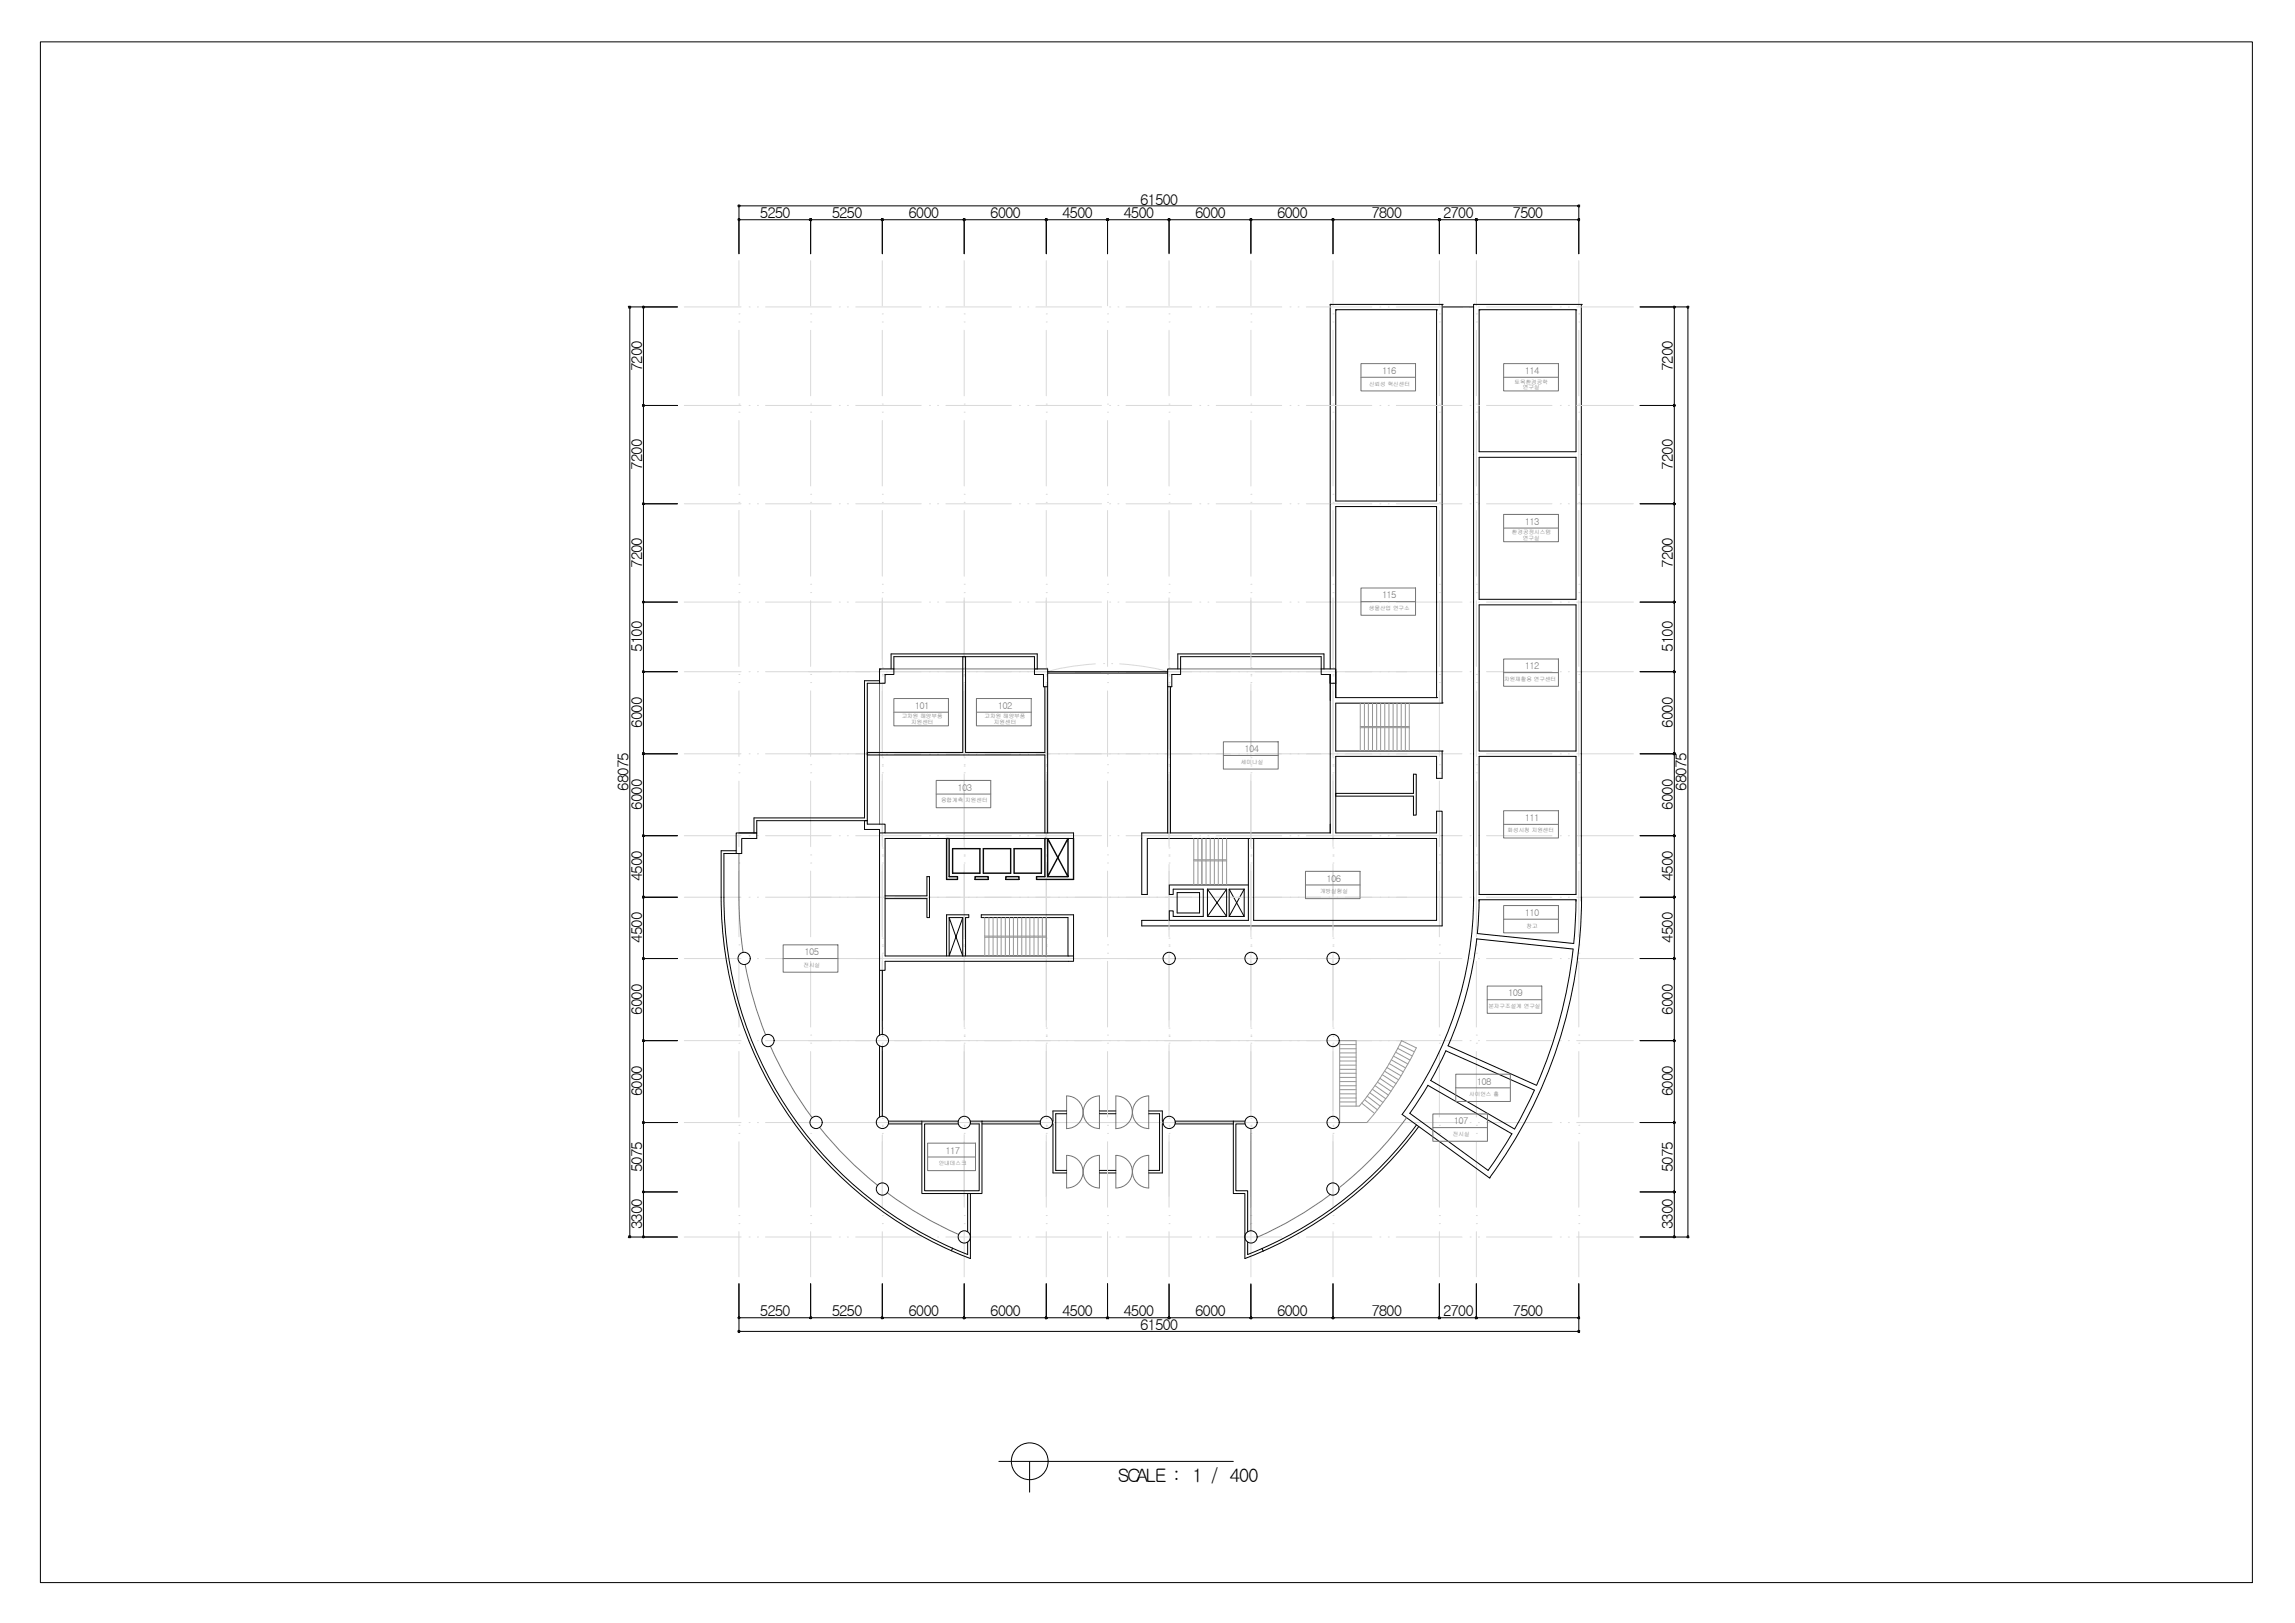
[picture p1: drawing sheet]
<svg xmlns="http://www.w3.org/2000/svg" width="420mm" height="297mm" viewBox="0 0 420 297" stroke-linecap="round" stroke-linejoin="round" font-family="sans-serif">
<defs><g id="words">
<text font-size="3.4" x="204.6" y="271.2">SCALE : 1 / 400</text>
<g font-size="2.7">
<text x="139.1" y="40">5250</text>
<text x="152.3" y="40">5250</text>
<text x="166.3" y="40">6000</text>
<text x="181.3" y="40">6000</text>
<text x="194.5" y="40">4500</text>
<text x="205.7" y="40">4500</text>
<text x="208.7" y="37.5">61500</text>
<text x="218.8" y="40">6000</text>
<text x="233.8" y="40">6000</text>
<text x="251.1" y="40">7800</text>
<text x="264.2" y="40">2700</text>
<text x="276.9" y="40">7500</text>
<text x="117.5" y="67.9" transform="rotate(-90 117.5 67.9)">7200</text>
<text x="306.3" y="67.9" transform="rotate(-90 306.3 67.9)">7200</text>
<text x="117.5" y="85.9" transform="rotate(-90 117.5 85.9)">7200</text>
<text x="306.3" y="85.9" transform="rotate(-90 306.3 85.9)">7200</text>
<text x="117.5" y="103.9" transform="rotate(-90 117.5 103.9)">7200</text>
<text x="306.3" y="103.9" transform="rotate(-90 306.3 103.9)">7200</text>
<text x="117.5" y="119.3" transform="rotate(-90 117.5 119.3)">5100</text>
<text x="306.3" y="119.3" transform="rotate(-90 306.3 119.3)">5100</text>
<text x="117.5" y="133.2" transform="rotate(-90 117.5 133.2)">6000</text>
<text x="306.3" y="133.2" transform="rotate(-90 306.3 133.2)">6000</text>
<text x="115" y="144.7" transform="rotate(-90 115 144.7)">68075</text>
<text x="117.5" y="148.2" transform="rotate(-90 117.5 148.2)">6000</text>
<text x="306.3" y="148.2" transform="rotate(-90 306.3 148.2)">6000</text>
<text x="308.8" y="144.7" transform="rotate(-90 308.8 144.7)">68075</text>
<text x="117.5" y="161.2" transform="rotate(-90 117.5 161.2)">4500</text>
<text x="306.3" y="161.2" transform="rotate(-90 306.3 161.2)">4500</text>
<text x="117.5" y="172.5" transform="rotate(-90 117.5 172.5)">4500</text>
<text x="306.3" y="172.5" transform="rotate(-90 306.3 172.5)">4500</text>
<text x="117.5" y="185.7" transform="rotate(-90 117.5 185.7)">6000</text>
<text x="306.3" y="185.7" transform="rotate(-90 306.3 185.7)">6000</text>
<text x="117.5" y="200.7" transform="rotate(-90 117.5 200.7)">6000</text>
<text x="306.3" y="200.7" transform="rotate(-90 306.3 200.7)">6000</text>
<text x="117.5" y="214.5" transform="rotate(-90 117.5 214.5)">5075</text>
<text x="306.3" y="214.5" transform="rotate(-90 306.3 214.5)">5075</text>
<text x="117.5" y="225" transform="rotate(-90 117.5 225)">3300</text>
<text x="306.3" y="225" transform="rotate(-90 306.3 225)">3300</text>
<text x="139.1" y="240.9">5250</text>
<text x="152.3" y="240.9">5250</text>
<text x="166.3" y="240.9">6000</text>
<text x="181.3" y="240.9">6000</text>
<text x="194.5" y="240.9">4500</text>
<text x="205.7" y="240.9">4500</text>
<text x="208.7" y="243.5">61500</text>
<text x="218.8" y="240.9">6000</text>
<text x="233.8" y="240.9">6000</text>
<text x="251.1" y="240.9">7800</text>
<text x="264.2" y="240.9">2700</text>
<text x="276.9" y="240.9">7500</text>
</g>
<g font-size="1.7" fill="#757575">
<text x="253" y="68.5">116</text>
<text x="279.2" y="68.5">114</text>
<text x="279.2" y="96.1">113</text>
<text x="253" y="109.5">115</text>
<text x="279.2" y="122.5">112</text>
<text x="167.5" y="129.8">101</text>
<text x="182.7" y="129.8">102</text>
<text x="227.9" y="137.6">104</text>
<text x="175.3" y="144.7">103</text>
<text x="279.2" y="150.2">111</text>
<text x="242.9" y="161.3">106</text>
<text x="279.2" y="167.6">110</text>
<text x="147.3" y="174.8">105</text>
<text x="276.1" y="182.3">109</text>
<text x="270.4" y="198.5">108</text>
<text x="266.2" y="205.8">107</text>
<text x="173.1" y="211.1">117</text>
</g>
<g font-size="1" fill="#757575">
<text x="250.6" y="70.6">신뢰성 혁신센터</text>
<text x="277.3" y="70.2">토목환경공학</text>
<text x="278.8" y="71.2">연구실</text>
<text x="276.8" y="97.8">환경공정시스템</text>
<text x="278.8" y="98.8">연구실</text>
<text x="250.6" y="111.6">생물산업 연구소</text>
<text x="275.4" y="124.7">자원재활용 연구센터</text>
<text x="165.1" y="131.5">고차원 해양부품</text>
<text x="180.2" y="131.5">고차원 해양부품</text>
<text x="166.8" y="132.5">지원센터</text>
<text x="182" y="132.5">지원센터</text>
<text x="227.2" y="139.8">세미나실</text>
<text x="172.3" y="146.9">융합계측 지원센터</text>
<text x="276" y="152.4">화성시청 지원센터</text>
<text x="241.7" y="163.5">개방실험실</text>
<text x="279.5" y="169.8">창고</text>
<text x="147.1" y="177">전시실</text>
<text x="272.5" y="184.5">분자구조설계 연구실</text>
<text x="269" y="200.7">사이언스 홀</text>
<text x="266" y="207.9">전시실</text>
<text x="171.9" y="213.3">안내데스크</text>
</g>
</g></defs>
<!-- layer: CEN -->
<g fill="none" stroke="#d9d9d9" stroke-width=".18">
<path d="M125.3 56.2h10.4M135.3 58.9h.1M135.3 57.4h.1M135.3 47.7v8.3M137.1 56.2h.1M138.7 56.2h.1M140.2 56.2h12M148.4 58.9h.1M148.4 57.4h.1M148.4 47.7v8.3M153.7 56.2h.1M155.1 56.2h.1"/>
<path d="M156.7 56.2h11.9M161.5 58.9h.1M161.5 57.4h.1M161.5 47.7v8.3M170.2 56.2h.1M171.6 56.2h.1M173.2 56.2h12M176.5 58.9h.1M176.5 57.4h.1M176.5 47.7v8.3M186.6 56.2h.1M188.2 56.2h.1"/>
<path d="M189.6 56.2h12.1M191.5 58.9h.1M191.5 57.4h.1M191.5 47.7v8.3M202.8 58.9h.1M202.8 57.4h.1M202.8 47.7v8.3M203.1 56.2h.1M204.7 56.2h.1M206.1 56.2h12.1M214 58.9h.1M214 57.4h.1"/>
<path d="M214 47.7v8.3M219.7 56.2h.1M221.1 56.2h.1M222.7 56.2h11.9M229 58.9h.1M229 57.4h.1M229 47.7v8.3M236.2 56.2h.1M237.6 56.2h.1M239.2 56.2h11.9M244 58.9h.1M244 57.4h.1"/>
<path d="M244 47.7v8.3M252.6 56.2h.1M254.2 56.2h.1M255.6 56.2h12.1M263.5 58.9h.1M263.5 57.4h.1M263.5 47.7v8.3M269.1 56.2h.1M270.3 58.9h.1M270.3 57.4h.1M270.3 47.7v8.3M270.7 56.2h.1"/>
<path d="M272.1 56.2h12M285.7 56.2h.1M287.1 56.2h.1M288.7 56.2h10.3M289 58.9h.1M289 57.4h.1M289 47.7v8.3M125.3 74.2h10.4M135.3 75.4h.1M135.3 74h.1M135.3 60.5v11.9M135.3 77v11.9"/>
<path d="M137.1 74.2h.1M138.7 74.2h.1M140.2 74.2h12M148.4 75.4h.1M148.4 74h.1M148.4 60.5v11.9M148.4 77v11.9M153.7 74.2h.1M155.1 74.2h.1M156.7 74.2h11.9M161.5 75.4h.1M161.5 74h.1"/>
<path d="M161.5 60.5v11.9M161.5 77v11.9M170.2 74.2h.1M171.6 74.2h.1M173.2 74.2h12M176.5 75.4h.1M176.5 74h.1M176.5 60.5v11.9M176.5 77v11.9M186.6 74.2h.1M188.2 74.2h.1M189.6 74.2h12.1"/>
<path d="M191.5 75.4h.1M191.5 74h.1M191.5 60.5v11.9M191.5 77v11.9M202.8 75.4h.1M202.8 74h.1M202.8 60.5v11.9M202.8 77v11.9M203.1 74.2h.1M204.7 74.2h.1M206.1 74.2h12.1M214 75.4h.1"/>
<path d="M214 74h.1M214 60.5v11.9M214 77v11.9M219.7 74.2h.1M221.1 74.2h.1M222.7 74.2h11.9M229 75.4h.1M229 74h.1M229 60.5v11.9M229 77v11.9M236.2 74.2h.1M237.6 74.2h.1"/>
<path d="M239.2 74.2h11.9M244 75.4h.1M244 74h.1M244 60.5v11.9M244 77v11.9M252.6 74.2h.1M254.2 74.2h.1M255.6 74.2h12.1M263.5 75.4h.1M263.5 74h.1M263.5 60.5v11.9M263.5 77v11.9"/>
<path d="M269.1 74.2h.1M270.3 75.4h.1M270.3 74h.1M270.3 60.5v11.9M270.3 77v11.9M270.7 74.2h.1M272.1 74.2h12M285.7 74.2h.1M287.1 74.2h.1M288.7 74.2h10.3M289 75.4h.1M289 74h.1"/>
<path d="M289 60.5v11.9M289 77v11.9M125.3 92.2h10.4M135.3 91.9h.1M135.3 90.5h.1M135.3 93.4v12.1M137.1 92.2h.1M138.7 92.2h.1M140.2 92.2h12M148.4 91.9h.1M148.4 90.5h.1M148.4 93.4v12.1"/>
<path d="M153.7 92.2h.1M155.1 92.2h.1M156.7 92.2h11.9M161.5 91.9h.1M161.5 90.5h.1M161.5 93.4v12.1M170.2 92.2h.1M171.6 92.2h.1M173.2 92.2h12M176.5 91.9h.1M176.5 90.5h.1M176.5 93.4v12.1"/>
<path d="M186.6 92.2h.1M188.2 92.2h.1M189.6 92.2h12.1M191.5 91.9h.1M191.5 90.5h.1M191.5 93.4v12.1M202.8 91.9h.1M202.8 90.5h.1M202.8 93.4v12.1M203.1 92.2h.1M204.7 92.2h.1M206.1 92.2h12.1"/>
<path d="M214 91.9h.1M214 90.5h.1M214 93.4v12.1M219.7 92.2h.1M221.1 92.2h.1M222.7 92.2h11.9M229 91.9h.1M229 90.5h.1M229 93.4v12.1M236.2 92.2h.1M237.6 92.2h.1M239.2 92.2h11.9"/>
<path d="M244 91.9h.1M244 90.5h.1M244 93.4v12.1M252.6 92.2h.1M254.2 92.2h.1M255.6 92.2h12.1M263.5 91.9h.1M263.5 90.5h.1M263.5 93.4v12.1M269.1 92.2h.1M270.3 91.9h.1M270.3 90.5h.1"/>
<path d="M270.3 93.4v12.1M270.7 92.2h.1M272.1 92.2h12M285.7 92.2h.1M287.1 92.2h.1M288.7 92.2h10.3M289 91.9h.1M289 90.5h.1M289 93.4v12.1M125.3 110.2h10.4M135.3 108.5h.1M135.3 106.9h.1"/>
<path d="M135.3 109.9v12.1M137.1 110.2h.1M138.7 110.2h.1M140.2 110.2h12M148.4 108.5h.1M148.4 106.9h.1M148.4 109.9v12.1M153.7 110.2h.1M155.1 110.2h.1M156.7 110.2h11.9M161.5 108.5h.1M161.5 106.9h.1"/>
<path d="M161.5 109.4v12.6M170.2 110.2h.1M171.6 110.2h.1M173.2 110.2h12M176.5 108.5h.1M176.5 106.9h.1M176.5 109.4v12.6M186.6 110.2h.1M188.2 110.2h.1M189.6 110.2h12.1M191.5 108.5h.1M191.5 106.9h.1"/>
<path d="M191.5 109.4v12.6M202.8 108.5h.1M202.8 106.9h.1M202.8 109.9v12.1M203.1 110.2h.1M204.7 110.2h.1M206.1 110.2h12.1M214 108.5h.1M214 106.9h.1M214 109.4v12.6M219.7 110.2h.1M221.1 110.2h.1"/>
<path d="M222.7 110.2h11.9M229 108.5h.1M229 106.9h.1M229 109.4v12.6M236.2 110.2h.1M237.6 110.2h.1M239.2 110.2h11.9M244 108.5h.1M244 106.9h.1M244 109.4v12.6M252.6 110.2h.1M254.2 110.2h.1"/>
<path d="M255.6 110.2h12.1M263.5 108.5h.1M263.5 106.9h.1M263.5 109.9v12.1M269.1 110.2h.1M270.3 108.5h.1M270.3 106.9h.1M270.3 109.9v12.1M270.7 110.2h.1M272.1 110.2h12M285.7 110.2h.1M287.1 110.2h.1"/>
<path d="M288.7 110.2h10.3M289 108.5h.1M289 106.9h.1M289 109.9v12.1M125.3 138h10.4M125.3 122.9h10.4M135.3 140h.1M135.3 124.9h.1M135.3 123.4h.1M135.3 126.4v12M137.1 122.9h.1M137.1 138h.1"/>
<path d="M138.7 122.9h.1M138.7 138h.1M140.2 138h127.5M140.2 122.9h127.5M148.4 140h.1M148.4 124.9h.1M148.4 123.4h.1M148.4 126.4v12M153.7 122.9h.1M153.7 138h.1M155.1 122.9h.1M155.1 138h.1"/>
<path d="M160.8 138h.1M160.8 122.9h.1M161.5 140h.1M161.5 124.9h.1M161.5 123.4h.1M161.5 138.7h.1M161.5 123.7h.1M161.5 122.2h.1M161.5 125.2v13.2M162.3 138h.1M162.3 122.9h.1M170.2 122.9h.1"/>
<path d="M170.2 138h.1M171.6 122.9h.1M171.6 138h.1M176.5 140h.1M176.5 124.9h.1M176.5 123.4h.1M176.5 138.7h.1M176.5 123.7h.1M176.5 122.2h.1M176.5 125.2v13.2M177.3 138h.1M177.3 122.9h.1"/>
<path d="M178.8 138h.1M178.8 122.9h.1M186.6 122.9h.1M186.6 138h.1M188.2 122.9h.1M188.2 138h.1M191.5 140h.1M191.5 124.9h.1M191.5 123.4h.1M191.5 138.7h.1M191.5 123.7h.1M191.5 122.2h.1"/>
<path d="M191.5 125.2v13.2M193.8 138h.1M193.8 122.9h.1M195.3 138h.1M195.3 122.9h.1M200.5 121.5a46.7 46.7 0 0 0-9 1.4M202 121.5h.1M202.8 140h.1M202.8 124.9h.1M202.8 123.4h.1M202.8 126.4v12M203.1 122.9h.1"/>
<path d="M203.1 138h.1M203.5 121.5h.1M204.7 122.9h.1M204.7 138h.1M205 121.5a46.4 46.4 0 0 1 9 1.4M210.3 138h.1M210.3 122.9h.1M211.8 138h.1M211.8 122.9h.1M214 140h.1M214 124.9h.1M214 123.4h.1"/>
<path d="M214 138.7h.1M214 123.7h.1M214 122.2h.1M214 125.2v13.2M219.7 122.9h.1M219.7 138h.1M221.1 122.9h.1M221.1 138h.1M226.8 138h.1M226.8 122.9h.1M228.3 138h.1M228.3 122.9h.1"/>
<path d="M229 140h.1M229 124.9h.1M229 123.4h.1M229 138.7h.1M229 123.7h.1M229 122.2h.1M229 125.2v13.2M236.2 122.9h.1M236.2 138h.1M237.6 122.9h.1M237.6 138h.1M243.3 138h.1"/>
<path d="M243.3 122.9h.1M244 140h.1M244 124.9h.1M244 123.4h.1M244 138.7h.1M244 123.7h.1M244 122.2h.1M244 125.2v13.2M244.8 138h.1M244.8 122.9h.1M252.6 122.9h.1M252.6 138h.1"/>
<path d="M254.2 122.9h.1M254.2 138h.1M263.5 140h.1M263.5 124.9h.1M263.5 123.4h.1M263.5 126.4v12M269.1 122.9h.1M269.1 138h.1M270.3 140h.1M270.3 124.9h.1M270.3 123.4h.1M270.3 126.4v12"/>
<path d="M270.7 122.9h.1M270.7 138h.1M272.1 138h12M272.1 122.9h12M285.7 122.9h.1M285.7 138h.1M287.1 122.9h.1M287.1 138h.1M288.7 138h10.3M288.7 122.9h10.3M289 140h.1M289 124.9h.1"/>
<path d="M289 123.4h.1M289 126.4v12M125.3 153h10.4M135.3 157.9h.1M135.3 156.5h.1M135.3 141.4h.1M135.3 143v11.9M135.3 159.4v12.1M137.1 153h.1M138.7 153h.1M140.2 153h12M148.4 157.9h.1"/>
<path d="M148.4 156.5h.1M148.4 141.4h.1M148.4 143v11.9M148.4 159.4v12.1M153.7 153h.1M155.1 153h.1M156.7 153h11.9M161.5 157.9h.1M161.5 156.5h.1M161.5 141.4h.1M161.5 156.7h.1M161.5 155.2h.1"/>
<path d="M161.5 140.2h.1M161.5 141.7v13.2M161.5 158.2v13.3M170.2 153h.1M171.6 153h.1M173.2 153h12M176.5 157.9h.1M176.5 156.5h.1M176.5 141.4h.1M176.5 156.7h.1M176.5 155.2h.1M176.5 140.2h.1"/>
<path d="M176.5 141.7v13.2M176.5 158.2v13.3M186.6 153h.1M188.2 153h.1M189.6 153h12.1M191.5 157.9h.1M191.5 156.5h.1M191.5 141.4h.1M191.5 156.7h.1M191.5 155.2h.1M191.5 140.2h.1M191.5 141.7v13.2"/>
<path d="M191.5 158.2v13.3M202.8 157.9h.1M202.8 156.5h.1M202.8 141.4h.1M202.8 143v11.9M202.8 159.4v12.1M203.1 153h.1M204.7 153h.1M206.1 153h12.1M214 157.9h.1M214 156.5h.1M214 141.4h.1"/>
<path d="M214 156.7h.1M214 155.2h.1M214 140.2h.1M214 141.7v13.2M214 158.2v13.3M219.7 153h.1M221.1 153h.1M222.7 153h11.9M229 157.9h.1M229 156.5h.1M229 141.4h.1M229 156.7h.1"/>
<path d="M229 155.2h.1M229 140.2h.1M229 141.7v13.2M229 158.2v13.3M236.2 153h.1M237.6 153h.1M239.2 153h11.9M244 157.9h.1M244 156.5h.1M244 141.4h.1M244 156.7h.1M244 155.2h.1"/>
<path d="M244 140.2h.1M244 141.7v13.2M244 158.2v13.3M252.6 153h.1M254.2 153h.1M255.6 153h12.1M263.5 157.9h.1M263.5 156.5h.1M263.5 141.4h.1M263.5 143v11.9M263.5 159.4v12.1M269.1 153h.1"/>
<path d="M270.3 157.9h.1M270.3 156.5h.1M270.3 141.4h.1M270.3 143v11.9M270.3 159.4v12.1M270.7 153h.1M272.1 153h12M285.7 153h.1M287.1 153h.1M288.7 153h10.3M289 157.9h.1M289 156.5h.1"/>
<path d="M289 141.4h.1M289 143v11.9M289 159.4v12.1M125.3 175.4h10.4M125.3 164.2h10.4M135.3 174.5h.1M135.3 172.9h.1M135.3 175.9v12.1M137.1 164.2h.1M137.1 175.4h.1M138.7 164.2h.1M138.7 175.4h.1"/>
<path d="M140.2 175.4h127.5M140.2 164.2h127.5M148.4 174.5h.1M148.4 172.9h.1M148.4 175.9v12.1M153.7 164.2h.1M153.7 175.4h.1M155.1 164.2h.1M155.1 175.4h.1M160.8 175.4h.1M160.8 164.2h.1M161.5 174.5h.1"/>
<path d="M161.5 172.9h.1M161.5 173.2h.1M161.5 171.7h.1M161.5 174.7v13.3M162.3 175.4h.1M162.3 164.2h.1M170.2 164.2h.1M170.2 175.4h.1M171.6 164.2h.1M171.6 175.4h.1M176.5 174.5h.1M176.5 172.9h.1"/>
<path d="M176.5 173.2h.1M176.5 171.7h.1M176.5 174.7v13.3M177.3 175.4h.1M177.3 164.2h.1M178.8 175.4h.1M178.8 164.2h.1M186.6 164.2h.1M186.6 175.4h.1M188.2 164.2h.1M188.2 175.4h.1M191.5 174.5h.1"/>
<path d="M191.5 172.9h.1M191.5 173.2h.1M191.5 171.7h.1M191.5 174.7v13.3M193.8 175.4h.1M193.8 164.2h.1M195.3 175.4h.1M195.3 164.2h.1M202.8 174.5h.1M202.8 172.9h.1M202.8 175.9v12.1M203.1 164.2h.1"/>
<path d="M203.1 175.4h.1M204.7 164.2h.1M204.7 175.4h.1M210.3 175.4h.1M210.3 164.2h.1M211.8 175.4h.1M211.8 164.2h.1M214 174.5h.1M214 172.9h.1M214 173.2h.1M214 171.7h.1M214 174.7v13.3"/>
<path d="M219.7 164.2h.1M219.7 175.4h.1M221.1 164.2h.1M221.1 175.4h.1M226.8 175.4h.1M226.8 164.2h.1M228.3 175.4h.1M228.3 164.2h.1M229 174.5h.1M229 172.9h.1M229 173.2h.1M229 171.7h.1"/>
<path d="M229 174.7v13.3M236.2 164.2h.1M236.2 175.4h.1M237.6 164.2h.1M237.6 175.4h.1M243.3 175.4h.1M243.3 164.2h.1M244 174.5h.1M244 172.9h.1M244 173.2h.1M244 171.7h.1M244 174.7v13.3"/>
<path d="M244.8 175.4h.1M244.8 164.2h.1M252.6 164.2h.1M252.6 175.4h.1M254.2 164.2h.1M254.2 175.4h.1M263.5 174.5h.1M263.5 172.9h.1M263.5 175.9v12.1M269.1 164.2h.1M269.1 175.4h.1M270.3 174.5h.1"/>
<path d="M270.3 172.9h.1M270.3 175.9v12.1M270.7 164.2h.1M270.7 175.4h.1M272.1 175.4h12M272.1 164.2h12M285.7 164.2h.1M285.7 175.4h.1M287.1 164.2h.1M287.1 175.4h.1M288.7 175.4h10.3M288.7 164.2h10.3"/>
<path d="M289 174.5h.1M289 172.9h.1M289 175.9v12.1M125.3 190.5h10.4M135.3 190.9h.1M135.3 189.4h.1M135.3 192.4v12M137.1 190.5h.1M138.7 190.5h.1M140.2 190.5h127.5M148.4 190.9h.1M148.4 189.4h.1"/>
<path d="M148.4 192.4v12M153.7 190.5h.1M155.1 190.5h.1M160.8 190.5h.1M161.5 190.9h.1M161.5 189.4h.1M161.5 189.7h.1M161.5 188.2h.1M161.5 191.2v13.2M162.3 190.5h.1M170.2 190.5h.1M171.6 190.5h.1"/>
<path d="M176.5 190.9h.1M176.5 189.4h.1M176.5 189.7h.1M176.5 188.2h.1M176.5 191.2v13.2M177.3 190.5h.1M178.8 190.5h.1M186.6 190.5h.1M188.2 190.5h.1M191.5 190.9h.1M191.5 189.4h.1M191.5 189.7h.1"/>
<path d="M191.5 188.2h.1M191.5 191.2v13.2M193.8 190.5h.1M195.3 190.5h.1M202.8 190.9h.1M202.8 189.4h.1M202.8 192.4v12M203.1 190.5h.1M204.7 190.5h.1M210.3 190.5h.1M211.8 190.5h.1M214 190.9h.1"/>
<path d="M214 189.4h.1M214 189.7h.1M214 188.2h.1M214 191.2v13.2M219.7 190.5h.1M221.1 190.5h.1M226.8 190.5h.1M228.3 190.5h.1M229 190.9h.1M229 189.4h.1M229 189.7h.1M229 188.2h.1"/>
<path d="M229 191.2v13.2M236.2 190.5h.1M237.6 190.5h.1M243.3 190.5h.1M244 190.9h.1M244 189.4h.1M244 189.7h.1M244 188.2h.1M244 191.2v13.2M244.8 190.5h.1M252.6 190.5h.1M254.2 190.5h.1"/>
<path d="M263.5 190.9h.1M263.5 189.4h.1M263.5 192.4v12M269.1 190.5h.1M270.3 190.9h.1M270.3 189.4h.1M270.3 192.4v12M270.7 190.5h.1M272.1 190.5h12M285.7 190.5h.1M287.1 190.5h.1M288.7 190.5h10.3"/>
<path d="M289 190.9h.1M289 189.4h.1M289 192.4v12M125.3 205.4h10.4M135.3 207.4h.1M135.3 206h.1M135.3 209v11.9M137.1 205.4h.1M138.7 205.4h.1M140.2 205.4h127.5M148.4 207.4h.1M148.4 206h.1"/>
<path d="M148.4 209v11.9M153.7 205.4h.1M155.1 205.4h.1M161.5 207.4h.1M161.5 206h.1M161.5 206.2h.1M161.5 204.7h.1M161.5 207.7v13.2M170.2 205.4h.1M171.6 205.4h.1M176.3 205.4h.1M176.5 207.4h.1"/>
<path d="M176.5 206h.1M176.5 206.2h.1M176.5 204.7h.1M176.5 207.7v13.2M177.8 205.4h.1M186.6 205.4h.1M188.2 205.4h.1M191.5 207.4h.1M191.5 206h.1M191.5 206.2h.1M191.5 204.7h.1M191.5 207.7v13.2"/>
<path d="M192.9 205.4h.1M194.3 205.4h.1M202.8 207.4h.1M202.8 206h.1M202.8 209v11.9M203.1 205.4h.1M204.7 205.4h.1M209.3 205.4h.1M210.8 205.4h.1M214 207.4h.1M214 206h.1M214 206.2h.1"/>
<path d="M214 204.7h.1M214 207.7v13.2M219.7 205.4h.1M221.1 205.4h.1M225.8 205.4h.1M227.4 205.4h.1M229 207.4h.1M229 206h.1M229 206.2h.1M229 204.7h.1M229 207.7v13.2M236.2 205.4h.1"/>
<path d="M237.6 205.4h.1M242.3 205.4h.1M243.8 205.4h.1M244 207.4h.1M244 206h.1M244 206.2h.1M244 204.7h.1M244 207.7v13.2M252.6 205.4h.1M254.2 205.4h.1M263.5 207.4h.1M263.5 206h.1"/>
<path d="M263.5 209v11.9M269.1 205.4h.1M270.3 207.4h.1M270.3 206h.1M270.3 209v11.9M270.7 205.4h.1M272.1 205.4h12M285.7 205.4h.1M287.1 205.4h.1M288.7 205.4h10.3M289 207.4h.1M289 206h.1"/>
<path d="M289 209v11.9M125.3 226.4h10.4M135.3 223.9h.1M135.3 222.5h.1M135.3 225.4v8.3M137.1 226.4h.1M138.7 226.4h.1M140.2 226.4h12M148.4 223.9h.1M148.4 222.5h.1M148.4 225.4v8.3M153.7 226.4h.1"/>
<path d="M155.1 226.4h.1M156.7 226.4h11.9M161.5 223.9h.1M161.5 222.5h.1M161.5 225.4v8.3M170.2 226.4h.1M171.6 226.4h.1M173.2 226.4h12M176.5 223.9h.1M176.5 222.5h.1M176.5 225.4v8.3M186.6 226.4h.1"/>
<path d="M188.2 226.4h.1M189.6 226.4h12.1M191.5 223.9h.1M191.5 222.5h.1M191.5 225.4v8.3M202.8 223.9h.1M202.8 222.5h.1M202.8 225.4v8.3M203.1 226.4h.1M204.7 226.4h.1M206.1 226.4h12.1M214 223.9h.1"/>
<path d="M214 222.5h.1M214 225.4v8.3M219.7 226.4h.1M221.1 226.4h.1M222.7 226.4h11.9M229 223.9h.1M229 222.5h.1M229 225.4v8.3M236.2 226.4h.1M237.6 226.4h.1M239.2 226.4h11.9M244 223.9h.1"/>
<path d="M244 222.5h.1M244 225.4v8.3M252.6 226.4h.1M254.2 226.4h.1M255.6 226.4h12.1M263.5 223.9h.1M263.5 222.5h.1M263.5 225.4v8.3M269.1 226.4h.1M270.3 223.9h.1M270.3 222.5h.1M270.3 225.4v8.3"/>
<path d="M270.7 226.4h.1M272.1 226.4h12M285.7 226.4h.1M287.1 226.4h.1M288.7 226.4h10.3M289 223.9h.1M289 222.5h.1M289 225.4v8.3"/>
</g>
<!-- layer: WALL -->
<g fill="none" stroke="#000" stroke-width=".18">
<path d="M243.5 55.7h.1M243.5 55.7v66.7M243.5 55.7h20.5M244.5 56.7h.1M244.5 56.7v35h18.5v-35M244.5 56.7h18.5M263 56.7h.1M264 55.7h.1M264 55.7v73M264 56.2h5.8M269.8 55.7v109.2M269.8 55.7h.1"/>
<path d="M269.8 55.7h19.7M270.8 56.7h.1M270.8 56.7v26h17.7v-26M270.8 56.7h17.7M288.5 56.7h.1M289.5 55.7h.1M289.5 55.7v109.2M244.5 92.7h18.5v35h-18.5zM270.8 83.7h17.7v26h-17.7zM270.8 110.7h17.7v26.8h-17.7zM161 122.4h2.6v1h-1.6v1.7h-1zM161.1 122.5h.1"/>
<path d="M162 123.5h.1M189.4 122.4h2.4v3.3h-.8v-2.3h-1.6zM191.3 125.7v12h-14.5v-17.5h-.5v17.5h-17.5v.5h32.5v14.2M191.8 125.7v26.7M213.8 122.4h2.3v1h-1.6v2.3h-.7zM213.8 125.7v26.7M214.3 125.7v26.7M241.9 122.4h2.6v2.7h-1v-1.7h-1.6zM243.5 123.4v29h-34.5v11.3h1v-10.2h53v14.9h-33.5v-14.9M263 127.7h.1M264 137.5v5h-1v-4.1h-18.5v14h18.5v-3.9h1v21h-55v-1.1h19.5v-14.9M264 137.5h.1"/>
<path d="M264 128.7h.1M264 128.7h-19.5v8.8h19.5M270.8 138.4h17.7v25.3h-17.7zM134.8 152.4h3.7v1.1h-2.7v2.7h-1zM135.3 152.4h3.2M161 152.4h1v-1.6h-3.2v-.6h-.5v1.6h2.7v24.1M162 152.4h34.5v1.1h-34.5v21.5h34.5v.9h-34.5v1.7h-1v-2.6M244.5 145.2h14.3v-3.5h.5v7.5h-.5v-3.5h-14.3M161 177.6v11.8M161.5 177.6v11.7M162 164h7.7v-3.6h.5v7.5h-.5v-3.4h-7.7M173.3 175v-7.6h4.1v.5h-.6v7.1"/>
<path d="M173.8 167.9h2.5l-2.5 7.1v-7.1l2.5 7.1v-7.1M195.5 175v-7.1h-15.9v-.5h16.9v7.6M215.5 163.4h4.1v3.7h-4.1zM221.1 162.7l3.5 5h-3.5l3.5-5M221.1 162.7h3.5M221.1 162.7v5M224.6 162.7v5M225 162.7v5M227.8 162.7h-2.8l2.8 5h-2.8M227.8 162.7l-2.8 5M227.8 162.7v5M228.5 162h-14.4v1.7h.7v-1h5.5v5h-5.5v-1h-.7v1.8"/>
<path d="M269.8 164.2a67 67 0 0 1-13.1 39.8M270.3 171.8l17.7 1.9M270.4 171.8a68 68 0 0 1-5.3 19.6l16.2 7.2M270.8 164.7h17.7l-.1 4.4-.3 3.6-17.6-1.9zM270.8 164.7v.2M288 173.7a85.7 85.7 0 0 1-6.7 24.9M288.5 164.7v.2M289.5 164.2a86.8 86.8 0 0 1-16.8 51.4M161 191.4v13M161.5 191.6v12.7M261.4 198.6l-3.3 5.2 14.3 10.4 2.1-2.9 2.3-3.8-15.4-8.9M264.7 192.3l16.2 7.2-1.9 4-1.7 3.1-15.4-8.9"/>
<path d="M264.7 192.3l-2.8 5.5M162.7 205.7h6.1M162.7 205.2h12.7M168.8 205.2v13.2h11v-13.2h-2.2M175.4 205.7h-6.1v12.2h10v-12.2h-1.7M177.2 218.4v7M177.7 218.4v11.9l-3.5-1.4 .2-.5 2.8 1.2v-2.3M227.9 205.2h-2.1v13.2h2.1v11.9l3.4-1.3M227.9 205.7h-1.6v12.2h2.1v7.5M256.7 204l16 11.6M272.7 215.6h.1M228.4 227.3v2.3l2.7-1.1"/>
<path d="M231 228.5l.3 .4"/>
<circle cx="136.2" cy="175.4" r="1.12"/>
<circle cx="214" cy="175.4" r="1.12"/>
<circle cx="229" cy="175.4" r="1.12"/>
<circle cx="244.1" cy="175.4" r="1.12"/>
<circle cx="140.6" cy="190.4" r="1.12"/>
<circle cx="161.6" cy="190.4" r="1.12"/>
<circle cx="244.1" cy="190.4" r="1.12"/>
<circle cx="149.4" cy="205.4" r="1.12"/>
<circle cx="161.6" cy="217.6" r="1.12"/>
<circle cx="161.6" cy="205.4" r="1.12"/>
<circle cx="176.5" cy="205.4" r="1.12"/>
<circle cx="191.6" cy="205.4" r="1.12"/>
<circle cx="214" cy="205.4" r="1.12"/>
<circle cx="229" cy="205.4" r="1.12"/>
<circle cx="244" cy="217.6" r="1.12"/>
<circle cx="244.1" cy="205.4" r="1.12"/>
<circle cx="176.5" cy="226.4" r="1.12"/>
<circle cx="229" cy="226.4" r="1.12"/>
</g>
<!-- layer: WIN -->
<g fill="none" stroke="#000" stroke-width=".18">
<path d="M161 125.1h-2.2v25.1h-20.3v2.2M161 124.6h-2.7v25.1h-20.3v2.7M163.1 122.4v-2.7h26.8v2.7M163.6 122.4v-2.2h25.8v2.2M191.8 122.9h22M191.8 123.2h22M215.6 122.4v-2.7h26.8v2.7M216.1 122.4v-2.2h25.8v2.2M134.8 155.7h-2.8v8.5M134.8 156.2h-2.3v8M132 164.2a70.8 70.8 0 0 0 42.2 64.7M132.5 164.2a70.3 70.3 0 0 0 41.9 64.2"/>
<path d="M179.8 205.7h10.6M179.8 205.2h10.6M192.6 205.7h.2v9h2.5M195.3 203.3h-2.5v1.9h-.2M195.3 203.8h-2v10.4h2M201.3 214.2h3M201.3 214.7h3M201.3 203.8h3M201.3 203.3h3M210.3 203.3h2.5v1.9h.1M210.3 203.8h2v10.4h-2M212.9 205.7h-.1v9h-2.5"/>
<path d="M215.1 205.7h10.7M215.1 205.2h10.7M259.3 205.9a70.3 70.3 0 0 1-28.2 22.6M259.7 206.2a70.8 70.8 0 0 1-28.4 22.8"/>
</g>
<!-- layer: Z_INTERIOR -->
<path d="M161 125.1v25.7M163.6 122.4h26.3M216.1 122.4h25.8M135.3 156.2v8M135.3 164.2l.2 5.1 .5 5M136.4 176.5a67.5 67.5 0 0 0 3.8 12.9M141 191.5a67.5 67.5 0 0 0 7.7 13.1M150.1 206.3a67.5 67.5 0 0 0 10.6 10.6M162.4 218.3a67.5 67.5 0 0 0 13.1 7.6M229 206.6v18.7M243.5 218.6a68 68 0 0 1-13.3 7.8M257.5 204.6a68 68 0 0 1-12.4 12.8" fill="none" stroke="#757575" stroke-width=".18"/>
<!-- layer: Ĳ -->
<g fill="none" stroke="#979797" stroke-width=".18">
<path d="M249 133.2h9M249 133h9M249 128.7v8.8M249.8 128.7v8.8M250.5 128.7v8.8M251.3 128.7v8.8M252 128.7v8.8M252.8 128.7v8.8M253.5 128.7v8.8M254.3 128.7v8.8M255 128.7v8.8M255.8 128.7v8.8"/>
<path d="M256.5 128.7v8.8M257.3 128.7v8.8M258 128.7v8.8M218.6 153.5v8.5M218.6 157.4h6M218.6 157.6h6M219.3 153.5v8.5M220 153.5v8.5M220.8 153.5v8.5M221.6 153.5v8.5M222.3 153.5v8.5M223 153.5v8.5"/>
<path d="M223.8 153.5v8.5M224.6 153.5v8.5M180.3 171.3h11.2M180.3 171.5h11.2M180.3 167.9v7.1M181 167.9v7.1M181.8 167.9v7.1M182.6 167.9v7.1M183.3 167.9v7.1M184.1 167.9v7.1M184.8 167.9v7.1M185.5 167.9v7.1"/>
<path d="M186.3 167.9v7.1M187.1 167.9v7.1M187.8 167.9v7.1M188.5 167.9v7.1M189.3 167.9v7.1M190.1 167.9v7.1M190.8 167.9v7.1M191.5 175v-7.1v7.1M245.3 199.4h3M245.3 198.7h3M245.3 198h3M245.3 197.2h3"/>
<path d="M245.3 196.4h3M245.3 195.7h3M245.3 194.9h3M245.3 194.2h3M245.3 193.5h3M245.3 192.7h3M245.3 191.9h3M245.3 191.2h3M250.8 200l2.4 1.8M251.2 199.3l2.5 1.8M251.7 198.7l2.5 1.7M252.2 198l2.5 1.7"/>
<path d="M252.6 197.4l2.5 1.7M253.1 196.7l2.5 1.6M253.5 196l2.5 1.6M253.9 195.4l2.6 1.5M254.3 194.6l2.6 1.6M254.7 194l2.6 1.5M255.1 193.3l2.7 1.4M255.5 192.6l2.6 1.4M255.8 191.9l2.7 1.4M256.2 191.2l2.7 1.3M245.3 202.4h3.5M245.3 201.7h3"/>
<path d="M245.3 201h3M245.3 200.2h3M248.3 202.4v-11.9h-3v14.9h4.9M248.9 202.4a58.2 58.2 0 0 0 7.7-11.9l2.7 1.3a62.9 62.9 0 0 1-9.1 13.6M249.3 201.9l2.3 1.9M249.8 201.3l2.4 1.8M250.3 200.6l2.4 1.8"/>
</g>
<!-- layer: عt0 -->
<path d="M173.3 153.5v7.5h2v-.6h-1.5v-6.9M173.4 153.5h.1M174.4 155.3h5v4.5h-5zM180 155.3h5v4.5h-5zM185.7 155.3h5v4.5h-5zM191.3 153.5h.1M191.3 153.5v6.9h-1.5v.6h6.7v-7.5M178.5 160.4h2.4v.6h-2.4zM184.1 160.4h2.4v.6h-2.4zM191.8 160.4l3.7-6.9v6.9h-3.7v-6.9l3.7 6.9" fill="none" stroke="#000" stroke-width=".25"/>
<!-- layer: DOOR -->
<path d="M195.3 200.6v6M195.3 211.5v5.9M195.3 200.6a2.98 2.98 0 0 1 3 3 2.98 2.98 0 0 1-3 2.9M195.3 211.5a2.98 2.98 0 0 1 3 2.9 2.98 2.98 0 0 1-3 3M199.4 212.1l1.2-.6h.7v5.9a2.98 2.98 0 0 1-2.8-2 2.98 2.98 0 0 1 .9-3.3zM201.3 206.5a2.98 2.98 0 0 1-3-2.9 2.98 2.98 0 0 1 3-3v6M204.3 200.6v6M204.3 211.5v5.9M204.3 200.6a2.98 2.98 0 0 1 3 3 2.98 2.98 0 0 1-3 2.9M204.3 211.5a2.98 2.98 0 0 1 3 2.9 2.98 2.98 0 0 1-3 3M208.5 212.1l1.1-.6h.7v5.9a2.98 2.98 0 0 1-2.8-2 2.98 2.98 0 0 1 1-3.3zM210.3 206.5a2.98 2.98 0 0 1-3-2.9 2.98 2.98 0 0 1 3-3v6" fill="none" stroke="#757575" stroke-width=".18"/>
<!-- layer: 亅 -->
<g fill="none" stroke="#757575" stroke-width=".18">
<path d="M249.2 66.5h10v5h-10zM249.2 69h10M275.3 66.5h10v5h-10zM275.3 69h10M275.3 94.1h10v5h-10zM275.3 96.6h10M249.2 107.6h10v5h-10zM249.2 110.1h10M163.6 127.8h10v5h-10zM163.6 130.3h10M178.8 127.8h10v5h-10zM178.8 130.3h10"/>
<path d="M224 135.8h10v5h-10zM224 138.3h10M275.3 120.6h10v5h-10zM275.3 123.1h10M171.4 142.8h10v5h-10zM171.4 145.3h10M239 159.5h10v5h-10zM275.3 148.4h10v5h-10zM275.3 150.9h10M143.4 172.9h10v5h-10zM143.4 175.4h10M239 162h10"/>
<path d="M275.3 165.7h10v5h-10zM275.3 168.2h10M266.5 196.6h10v5h-10zM266.5 199.1h10M272.3 180.5h10v5h-10zM272.3 183h10M169.8 209.2h8.8v5h-8.8zM169.8 211.8h8.8M262.3 203.9h10v5h-10zM262.3 206.4h10"/>
</g>
<!-- layer: SHEET -->
<path d="M7.4 7.7h405v281.9h-405z" fill="none" stroke="#000" stroke-width=".18"/>
<!-- layer: DIM -->
<g fill="none" stroke="#000" stroke-width=".18">
<path d="M135.3 37.7v8.7M135.5 37.7h153.3M289 37.7v8.7M115.3 56.2h8.7M115.3 56.4v169.7M117.8 56.4v17.6M135.5 40.2h12.7M148.4 40.2v6.2M148.7 40.2h12.6M161.5 40.2v6.2M161.8 40.2h14.5M176.5 40.2v6.2"/>
<path d="M176.8 40.2h14.5M191.5 40.2v6.2M191.8 40.2h10.7M202.8 40.2v6.2M203 40.2h10.8M214 40.2v6.2M214.3 40.2h14.5M229 40.2v6.2M229.3 40.2h14.5M244 40.2v6.2M244.3 40.2h19M263.5 40.2v6.2"/>
<path d="M263.8 40.2h6.2M270.3 40.2v6.2M270.5 40.2h18.3M300.3 56.2h8.7M306.5 56.4v17.6M309 56.4v169.7M117.8 74.2h6.2M117.8 74.5v17.4M300.3 74.2h6.2M306.5 74.5v17.4M117.8 92.5v17.4M117.8 92.2h6.2"/>
<path d="M300.3 92.2h6.2M306.5 92.5v17.4M117.8 110.4v12.3M117.8 110.2h6.2M300.3 110.2h6.2M306.5 110.4v12.3M117.8 123.2v14.5M117.8 138.2v14.5M117.8 122.9h6.2M117.8 138h6.2M300.3 122.9h6.2M300.3 138h6.2"/>
<path d="M306.5 123.2v14.5M306.5 138.2v14.5M117.8 153.2v10.8M117.8 153h6.2M300.3 153h6.2M306.5 153.2v10.8M117.8 164.4v10.8M117.8 175.7v14.5M117.8 164.2h6.2M117.8 175.4h6.2M300.3 164.2h6.2M300.3 175.4h6.2"/>
<path d="M306.5 164.4v10.8M306.5 175.7v14.5M117.8 190.7v14.5M117.8 190.5h6.2M300.3 190.5h6.2M306.5 190.7v14.5M117.8 205.7v12.2M117.8 218.4v7.7M117.8 205.4h6.2M117.8 218.1h6.2M300.3 205.4h6.2M300.3 218.1h6.2"/>
<path d="M306.5 205.7v12.2M306.5 218.4v7.7M115.3 226.4h8.7M135.3 235v8.7M148.4 235v6.2M161.5 235v6.2M176.5 235v6.2M191.5 235v6.2M202.8 235v6.2M214 235v6.2M229 235v6.2M244 235v6.2"/>
<path d="M263.5 235v6.2M270.3 235v6.2M289 235v8.7M300.3 226.4h8.7M135.5 241.2h12.7M135.5 243.7h153.3M148.7 241.2h12.6M161.8 241.2h14.5M176.8 241.2h14.5M191.8 241.2h10.7M203 241.2h10.8M214.3 241.2h14.5"/>
<path d="M229.3 241.2h14.5M244.3 241.2h19M263.8 241.2h6.2M270.5 241.2h18.3M182.9 267.5h42.9M188.5 267.5v5.6"/>
<circle cx="188.5" cy="267.4" r="3.4"/>
</g>
<!-- layer: 0 -->
<g fill="#000" stroke="#000" stroke-width=".18">
<path d="M115.4 56.1l-.1 .1zM117.9 56.1l-.1 .1zM306.6 56.1l-.1 .1zM309.1 56.1l-.1 .1z"/>
<path d="M135.2 37.7v.1l.1-.1zM135.3 37.7l-.1 .1zM135.3 37.7l.1 .1z"/>
<path d="M135.2 37.6l.1 .1zM135.2 37.6l.1 .1z"/>
<path d="M135.3 37.7l.1 .1v-.1zM135.4 37.6l-.1 .1z"/>
<path d="M289 37.6v.1zM288.9 37.7h.1v.1zM289 37.7v.1z"/>
<path d="M289 37.7l.1 .1zM289 37.7h.2l-.1 .1z"/>
<path d="M289.1 37.6l-.1 .1zM289 37.6v.1z"/>
<path d="M115.2 56.3l.1-.1zM115.3 56.2l.1 .1zM115.3 56.2l.1 .1v-.1z"/>
<path d="M115.2 56.1l.1 .1zM115.2 56.1l.1 .1zM115.2 56.2v.1l.1-.1z"/>
<path d="M117.8 56.2l-.1 .1zM117.8 56.2l.1 .1zM117.8 56.2l.1 .1v-.1z"/>
<path d="M117.7 56.1l.1 .1zM117.7 56.1l.1 .1zM117.7 56.2v.1l.1-.1z"/>
<path d="M135.2 40.2h.1zM135.2 40.3l.1-.1zM135.3 40.2v.1z"/>
<path d="M135.2 40.1l.1 .1zM135.2 40.1l.1 .1h-.1z"/>
<path d="M135.3 40.2h.1zM135.4 40.1v.1h-.1zM135.3 40.1v.1z"/>
<path d="M148.3 40.2h.1zM148.3 40.3l.1-.1zM148.4 40.2v.1z"/>
<path d="M148.3 40.1v.1h.1zM148.3 40.2h.1zM148.4 40.2v.1z"/>
<path d="M148.4 40.2v.1zM148.4 40.2h.1z"/>
<path d="M148.3 40.1l.1 .1zM148.3 40.1l.1 .1h-.1z"/>
<path d="M148.4 40.2h.1zM148.5 40.1v.1h-.1zM148.4 40.1v.1z"/>
<path d="M148.5 40.1l-.1 .1h.1zM148.4 40.1v.1zM148.3 40.1l.1 .1z"/>
<path d="M161.4 40.2h.1zM161.4 40.3l.1-.1zM161.5 40.2v.1z"/>
<path d="M161.4 40.1v.1h.1zM161.4 40.2h.1zM161.4 40.3l.1-.1z"/>
<path d="M161.5 40.2v.1zM161.5 40.2h.2z"/>
<path d="M161.4 40.1l.1 .1zM161.4 40.1l.1 .1h-.1z"/>
<path d="M161.5 40.2h.2zM161.6 40.1l.1 .1h-.2zM161.5 40.1v.1z"/>
<path d="M161.6 40.1l-.1 .1h.2zM161.5 40.1v.1zM161.4 40.1l.1 .1z"/>
<path d="M176.4 40.2h.1zM176.4 40.3l.1-.1zM176.5 40.2v.1z"/>
<path d="M176.4 40.1v.1h.1zM176.4 40.2h.1zM176.5 40.2v.1z"/>
<path d="M176.5 40.2v.1zM176.5 40.2h.1z"/>
<path d="M176.4 40.1l.1 .1zM176.4 40.1l.1 .1h-.1z"/>
<path d="M176.5 40.2h.1zM176.6 40.1v.1h-.1zM176.5 40.1v.1z"/>
<path d="M176.6 40.1l-.1 .1h.1zM176.5 40.1v.1zM176.4 40.1l.1 .1z"/>
<path d="M191.4 40.2h.1zM191.5 40.3v-.1zM191.5 40.2v.1z"/>
<path d="M191.5 40.1l-.1 .1h.1zM191.4 40.2h.1zM191.5 40.3v-.1z"/>
<path d="M191.5 40.2v.1zM191.5 40.2h.2z"/>
<path d="M191.5 40.1v.1zM191.5 40.1v.1h-.1z"/>
<path d="M191.5 40.2h.2zM191.6 40.1l.1 .1h-.2zM191.5 40.1v.1z"/>
<path d="M191.6 40.1l-.1 .1h.2zM191.5 40.1v.1zM191.5 40.1v.1z"/>
<path d="M202.6 40.2h.2zM202.7 40.3l.1-.1zM202.8 40.2v.1z"/>
<path d="M202.7 40.1l-.1 .1h.2zM202.6 40.2h.2zM202.8 40.2v.1z"/>
<path d="M202.8 40.2v.1zM202.8 40.2h.1z"/>
<path d="M202.7 40.1l.1 .1zM202.7 40.1l.1 .1h-.2z"/>
<path d="M202.8 40.2h.1zM202.8 40.1l.1 .1h-.1zM202.8 40.1v.1z"/>
<path d="M202.8 40.1v.1h.1zM202.8 40.1v.1zM202.7 40.1l.1 .1z"/>
<path d="M213.9 40.2h.1zM213.9 40.3l.1-.1zM214 40.2v.1z"/>
<path d="M213.9 40.1v.1h.1zM213.9 40.2h.1zM214 40.2v.1z"/>
<path d="M213.9 40.1l.1 .1zM213.9 40.1l.1 .1h-.1z"/>
<path d="M214 40.2v.1zM214 40.2h.2z"/>
<path d="M214 40.2h.2zM214.1 40.1l.1 .1h-.2zM214 40.1v.1z"/>
<path d="M214.1 40.1l-.1 .1h.2zM214 40.1v.1zM213.9 40.1l.1 .1z"/>
<path d="M228.9 40.2h.1zM228.9 40.3l.1-.1zM229 40.2v.1z"/>
<path d="M228.9 40.1v.1h.1zM228.9 40.2h.1zM228.9 40.3l.1-.1z"/>
<path d="M229 40.2v.1zM229 40.2h.1z"/>
<path d="M228.9 40.1l.1 .1zM228.9 40.1l.1 .1h-.1z"/>
<path d="M229 40.2h.1zM229.1 40.1v.1h-.1zM229 40.1v.1z"/>
<path d="M229.1 40.1l-.1 .1h.1zM229 40.1v.1zM228.9 40.1l.1 .1z"/>
<path d="M243.9 40.2h.1zM244 40.3v-.1zM244 40.2v.1z"/>
<path d="M244 40.1l-.1 .1h.1zM243.9 40.2h.1zM244 40.2v.1z"/>
<path d="M244 40.1v.1zM244 40.1v.1h-.1z"/>
<path d="M244 40.2v.1zM244 40.2h.2z"/>
<path d="M244 40.2h.2zM244.1 40.1l.1 .1h-.2zM244 40.1v.1z"/>
<path d="M244.1 40.1l-.1 .1h.2zM244 40.1v.1zM244 40.1v.1z"/>
<path d="M263.4 40.2h.1zM263.4 40.3l.1-.1zM263.5 40.2v.1z"/>
<path d="M263.4 40.1v.1h.1zM263.4 40.2h.1zM263.4 40.3l.1-.1z"/>
<path d="M263.5 40.2v.1zM263.5 40.2h.1z"/>
<path d="M263.4 40.1l.1 .1zM263.4 40.1l.1 .1h-.1z"/>
<path d="M263.5 40.2h.1zM263.6 40.1v.1h-.1zM263.5 40.1v.1z"/>
<path d="M263.6 40.1l-.1 .1h.1zM263.5 40.1v.1zM263.4 40.1l.1 .1z"/>
<path d="M270.2 40.2h.1zM270.2 40.3l.1-.1zM270.3 40.2v.1z"/>
<path d="M270.2 40.1v.1h.1zM270.2 40.2h.1zM270.3 40.2v.1z"/>
<path d="M270.3 40.2v.1zM270.3 40.2h.1z"/>
<path d="M270.2 40.1l.1 .1zM270.2 40.1l.1 .1h-.1z"/>
<path d="M270.3 40.2h.1zM270.4 40.1v.1h-.1zM270.3 40.1v.1z"/>
<path d="M270.4 40.1l-.1 .1h.1zM270.3 40.1v.1zM270.2 40.1l.1 .1z"/>
<path d="M289 40.1l-.1 .1h.1zM288.9 40.2h.1zM289 40.2v.1z"/>
<path d="M289 40.2v.1zM289 40.2h.2z"/>
<path d="M289.1 40.1l-.1 .1h.2zM289 40.1v.1zM289 40.1v.1z"/>
<path d="M306.5 56.2l-.1 .1zM306.5 56.2l.1 .1zM306.5 56.2l.1 .1v-.1z"/>
<path d="M306.4 56.1l.1 .1zM306.4 56.1l.1 .1zM306.4 56.2v.1l.1-.1z"/>
<path d="M309 56.2l-.1 .1zM309 56.2l.1 .1zM309 56.2l.1 .1v-.1z"/>
<path d="M308.9 56.1l.1 .1zM308.9 56.1l.1 .1zM308.9 56.2v.1l.1-.1z"/>
<path d="M117.7 74.2h.1zM117.7 74.3l.1-.1z"/>
<path d="M117.7 74.3l.1-.1zM117.8 74.2v.1zM117.8 74.2h.1z"/>
<path d="M117.8 74.2v.1zM117.8 74.2h.1zM117.8 74.2h.1z"/>
<path d="M117.7 74.1l.1 .1zM117.7 74.1l.1 .1zM117.7 74.2h.1z"/>
<path d="M117.8 74.1v.1zM117.7 74.1l.1 .1zM117.7 74.1l.1 .1z"/>
<path d="M117.9 74.1l-.1 .1zM117.8 74.1v.1z"/>
<path d="M306.4 74.2h.1zM306.5 74.2v.1z"/>
<path d="M306.5 74.2v.1zM306.5 74.2v.1zM306.5 74.2h.1z"/>
<path d="M306.5 74.2v.1zM306.5 74.2h.1zM306.5 74.2h.1z"/>
<path d="M306.4 74.1l.1 .1zM306.4 74.1l.1 .1zM306.4 74.2h.1z"/>
<path d="M306.5 74.1v.1zM306.4 74.1l.1 .1zM306.4 74.1l.1 .1z"/>
<path d="M306.6 74.1l-.1 .1zM306.5 74.1v.1z"/>
<path d="M117.7 92.2h.1zM117.8 92.2v.1z"/>
<path d="M117.8 92.2v.1zM117.8 92.2v.1zM117.8 92.2h.1z"/>
<path d="M117.8 92.2v.1zM117.8 92.2h.1zM117.8 92.2h.1z"/>
<path d="M117.7 92.1l.1 .1zM117.7 92.1l.1 .1zM117.7 92.2h.1z"/>
<path d="M117.8 92.1v.1zM117.7 92.1l.1 .1zM117.7 92.1l.1 .1z"/>
<path d="M117.8 92.2h.1zM117.8 92.1v.1z"/>
<path d="M306.4 92.2h.1zM306.5 92.2v.1z"/>
<path d="M306.5 92.2v.1zM306.5 92.2v.1zM306.5 92.2h.1z"/>
<path d="M306.5 92.2v.1zM306.5 92.2h.1zM306.5 92.2h.1z"/>
<path d="M306.4 92.1l.1 .1zM306.4 92.1l.1 .1zM306.4 92.2h.1z"/>
<path d="M306.5 92.1v.1zM306.4 92.1l.1 .1zM306.4 92.1l.1 .1z"/>
<path d="M306.6 92.1l-.1 .1zM306.5 92.1v.1z"/>
<path d="M117.7 110.2h.1zM117.7 110.3l.1-.1z"/>
<path d="M117.7 110.3l.1-.1zM117.8 110.2v.1zM117.8 110.2h.1z"/>
<path d="M117.8 110.2v.1zM117.8 110.2h.1zM117.8 110.2h.1z"/>
<path d="M117.7 110.1l.1 .1zM117.7 110.1l.1 .1zM117.7 110.2h.1z"/>
<path d="M117.8 110.1v.1zM117.7 110.1l.1 .1zM117.7 110.1l.1 .1z"/>
<path d="M117.9 110.1l-.1 .1zM117.8 110.1v.1z"/>
<path d="M306.4 110.2h.1zM306.4 110.3l.1-.1z"/>
<path d="M306.4 110.3l.1-.1zM306.5 110.2v.1zM306.5 110.2h.1z"/>
<path d="M306.5 110.2v.1zM306.5 110.2h.1zM306.5 110.2h.1z"/>
<path d="M306.4 110.1l.1 .1zM306.4 110.1l.1 .1zM306.4 110.2h.1z"/>
<path d="M306.5 110.1v.1zM306.4 110.1l.1 .1zM306.4 110.1l.1 .1z"/>
<path d="M306.6 110.1l-.1 .1zM306.5 110.1v.1z"/>
<path d="M117.7 122.9h.1zM117.8 122.9v.2z"/>
<path d="M117.7 138h.1zM117.7 138h.1z"/>
<path d="M117.8 122.9v.2zM117.8 122.9v.2zM117.8 122.9h.1z"/>
<path d="M117.7 138h.1zM117.8 138h.1zM117.8 138h.1z"/>
<path d="M117.8 122.9v.2zM117.8 122.9h.1zM117.8 122.9h.1z"/>
<path d="M117.7 122.9h.1zM117.7 122.9h.1zM117.7 122.9h.1z"/>
<path d="M117.8 138h.1zM117.8 138h.1zM117.9 137.8l-.1 .2h.1z"/>
<path d="M117.7 137.8l.1 .2zM117.7 137.8l.1 .2h-.1zM117.7 138h.1z"/>
<path d="M117.8 122.8v.1zM117.7 122.9h.1zM117.7 122.9h.1z"/>
<path d="M117.8 137.8v.2zM117.7 137.8l.1 .2zM117.7 137.8v.2h.1z"/>
<path d="M117.9 122.9h-.1zM117.8 122.8v.1z"/>
<path d="M117.9 137.8l-.1 .2h.1zM117.8 137.8v.2z"/>
<path d="M306.4 122.9h.1zM306.4 123l.1-.1z"/>
<path d="M306.4 138h.1zM306.4 138h.1z"/>
<path d="M306.4 123l.1-.1zM306.5 122.9v.2zM306.5 122.9h.1z"/>
<path d="M306.4 138h.1zM306.5 138h.1zM306.5 138h.1z"/>
<path d="M306.5 122.9v.2zM306.5 122.9h.1zM306.5 122.9h.1z"/>
<path d="M306.4 122.9h.1zM306.4 122.9h.1zM306.4 122.9h.1z"/>
<path d="M306.5 138h.1zM306.5 138h.1zM306.6 137.8l-.1 .2h.1z"/>
<path d="M306.4 137.8l.1 .2zM306.4 137.8l.1 .2h-.1zM306.4 138h.1z"/>
<path d="M306.5 122.8v.1zM306.4 122.9h.1zM306.4 122.9h.1z"/>
<path d="M306.5 137.8v.2zM306.4 137.8l.1 .2zM306.4 137.8v.2h.1z"/>
<path d="M306.6 122.9h-.1zM306.5 122.8v.1z"/>
<path d="M306.6 137.8l-.1 .2h.1zM306.5 137.8v.2z"/>
<path d="M117.7 153h.1zM117.7 153h.1z"/>
<path d="M117.7 153h.1zM117.8 153v.1zM117.8 153h.1z"/>
<path d="M117.8 153v.1zM117.8 153h.1zM117.8 153h.1z"/>
<path d="M117.7 152.9l.1 .1zM117.7 152.9l.1 .1zM117.7 153h.1z"/>
<path d="M117.8 152.8v.2zM117.7 152.9l.1 .1zM117.7 152.9l.1 .1z"/>
<path d="M117.9 152.9l-.1 .1zM117.8 152.8v.2z"/>
<path d="M306.4 153h.1zM306.5 153v.1z"/>
<path d="M306.5 153v.1zM306.5 153v.1zM306.5 153h.1z"/>
<path d="M306.5 153v.1zM306.5 153h.1zM306.5 153h.1z"/>
<path d="M306.4 152.9l.1 .1zM306.4 152.9l.1 .1zM306.4 153h.1z"/>
<path d="M306.5 152.8v.2zM306.4 152.9l.1 .1zM306.4 152.9l.1 .1z"/>
<path d="M306.6 152.9l-.1 .1zM306.5 152.8v.2z"/>
<path d="M117.7 164.2h.1zM117.7 164.3l.1-.1z"/>
<path d="M117.7 175.4h.1zM117.7 175.5l.1-.1z"/>
<path d="M117.7 164.3l.1-.1zM117.8 164.2v.1zM117.8 164.2h.1z"/>
<path d="M117.7 175.5l.1-.1zM117.8 175.4v.2zM117.8 175.4h.1z"/>
<path d="M117.8 164.2v.1zM117.8 164.2h.1zM117.9 164.1l-.1 .1h.1z"/>
<path d="M117.7 164.1l.1 .1zM117.7 164.1l.1 .1h-.1zM117.7 164.2h.1z"/>
<path d="M117.8 175.4v.2zM117.8 175.4h.1zM117.8 175.4h.1z"/>
<path d="M117.7 175.3l.1 .1zM117.7 175.3l.1 .1zM117.7 175.4h.1z"/>
<path d="M117.8 164.1v.1zM117.7 164.1l.1 .1zM117.7 164.1v.1h.1z"/>
<path d="M117.8 175.3v.1zM117.7 175.3l.1 .1zM117.7 175.3l.1 .1z"/>
<path d="M117.9 164.1l-.1 .1h.1zM117.8 164.1v.1z"/>
<path d="M117.9 175.3l-.1 .1zM117.8 175.3v.1z"/>
<path d="M306.4 164.2h.1zM306.4 164.3l.1-.1z"/>
<path d="M306.4 175.4h.1zM306.5 175.4v.2z"/>
<path d="M306.4 164.3l.1-.1zM306.5 164.2v.1zM306.5 164.2h.1z"/>
<path d="M306.5 175.4v.2zM306.5 175.4v.2zM306.5 175.4h.1z"/>
<path d="M306.5 164.2v.1zM306.5 164.2h.1zM306.6 164.1l-.1 .1h.1z"/>
<path d="M306.4 164.1l.1 .1zM306.4 164.1l.1 .1h-.1zM306.4 164.2h.1z"/>
<path d="M306.5 175.4v.2zM306.5 175.4h.1zM306.5 175.4h.1z"/>
<path d="M306.4 175.3l.1 .1zM306.4 175.3l.1 .1zM306.4 175.4h.1z"/>
<path d="M306.5 164.1v.1zM306.4 164.1l.1 .1zM306.4 164.1v.1h.1z"/>
<path d="M306.5 175.3v.1zM306.4 175.3l.1 .1zM306.4 175.3l.1 .1z"/>
<path d="M306.6 164.1l-.1 .1h.1zM306.5 164.1v.1z"/>
<path d="M306.6 175.3l-.1 .1zM306.5 175.3v.1z"/>
<path d="M117.7 190.5h.1zM117.7 190.5h.1z"/>
<path d="M117.7 190.5h.1zM117.8 190.5v.1zM117.8 190.5h.1z"/>
<path d="M117.8 190.5v.1zM117.8 190.5h.1zM117.8 190.5h.1z"/>
<path d="M117.7 190.4l.1 .1zM117.7 190.4l.1 .1zM117.7 190.5h.1z"/>
<path d="M117.8 190.3v.2zM117.7 190.4l.1 .1zM117.7 190.4l.1 .1z"/>
<path d="M117.9 190.4l-.1 .1zM117.8 190.3v.2z"/>
<path d="M306.4 190.5h.1zM306.5 190.5v.1z"/>
<path d="M306.5 190.5v.1zM306.5 190.5v.1zM306.5 190.5h.1z"/>
<path d="M306.5 190.5v.1zM306.5 190.5h.1zM306.5 190.5h.1z"/>
<path d="M306.4 190.4l.1 .1zM306.4 190.4l.1 .1zM306.4 190.5h.1z"/>
<path d="M306.5 190.3v.2zM306.4 190.4l.1 .1zM306.4 190.4l.1 .1z"/>
<path d="M306.6 190.4l-.1 .1zM306.5 190.3v.2z"/>
<path d="M117.7 205.4h.1zM117.7 205.5l.1-.1z"/>
<path d="M117.7 218.1h.1zM117.7 218.2l.1-.1z"/>
<path d="M117.7 205.5l.1-.1zM117.8 205.4v.2zM117.8 205.4h.1z"/>
<path d="M117.7 218.2l.1-.1zM117.8 218.1v.2zM117.8 218.1h.1z"/>
<path d="M117.8 205.4v.2zM117.8 205.4h.1zM117.8 205.4h.1z"/>
<path d="M117.7 205.4h.1zM117.7 205.4h.1zM117.7 205.4h.1z"/>
<path d="M117.8 218.1v.2zM117.8 218.1h.1zM117.8 218.1h.1z"/>
<path d="M117.7 218.1h.1zM117.7 218.1h.1zM117.7 218.1h.1z"/>
<path d="M117.8 205.3v.1zM117.7 205.4h.1zM117.7 205.4h.1z"/>
<path d="M117.8 218v.1zM117.7 218.1h.1zM117.7 218.1h.1z"/>
<path d="M117.9 205.4h-.1zM117.8 205.3v.1z"/>
<path d="M117.9 218.1h-.1zM117.8 218v.1z"/>
<path d="M306.4 205.4h.1zM306.4 205.5l.1-.1z"/>
<path d="M306.4 218.1h.1zM306.4 218.2l.1-.1z"/>
<path d="M306.4 205.5l.1-.1zM306.5 205.4v.2zM306.5 205.4h.1z"/>
<path d="M306.4 218.2l.1-.1zM306.5 218.1v.2zM306.5 218.1h.1z"/>
<path d="M306.5 205.4v.2zM306.5 205.4h.1zM306.5 205.4h.1z"/>
<path d="M306.4 205.4h.1zM306.4 205.4h.1zM306.4 205.4h.1z"/>
<path d="M306.5 218.1v.2zM306.5 218.1h.1zM306.5 218.1h.1z"/>
<path d="M306.4 218.1h.1zM306.4 218.1h.1zM306.4 218.1h.1z"/>
<path d="M306.5 205.3v.1zM306.4 205.4h.1zM306.4 205.4h.1z"/>
<path d="M306.5 218v.1zM306.4 218.1h.1zM306.4 218.1h.1z"/>
<path d="M306.6 205.4h-.1zM306.5 205.3v.1z"/>
<path d="M306.6 218.1h-.1zM306.5 218v.1z"/>
<path d="M115.2 226.4h.1zM115.2 226.5l.1-.1z"/>
<path d="M115.3 226.4l.1 .1zM115.3 226.4h.1zM115.4 226.3l-.1 .1h.1z"/>
<path d="M115.3 226.3v.1zM115.2 226.3l.1 .1zM115.2 226.3l.1 .1z"/>
<path d="M117.7 226.4h.1zM117.7 226.5l.1-.1z"/>
<path d="M117.8 226.4l.1 .1zM117.8 226.4h.1zM117.9 226.3l-.1 .1h.1z"/>
<path d="M117.8 226.3v.1zM117.7 226.3l.1 .1zM117.7 226.3v.1h.1z"/>
<path d="M306.4 226.4h.1zM306.4 226.5l.1-.1z"/>
<path d="M306.5 226.4l.1 .1zM306.5 226.4h.1zM306.6 226.3l-.1 .1h.1z"/>
<path d="M306.5 226.3v.1zM306.4 226.3l.1 .1zM306.4 226.3v.1h.1z"/>
<path d="M308.9 226.4h.1zM308.9 226.5l.1-.1z"/>
<path d="M309 226.4l.1 .1zM309 226.4h.1zM309.1 226.3l-.1 .1h.1z"/>
<path d="M309 226.3v.1zM308.9 226.3l.1 .1zM308.9 226.3v.1h.1z"/>
<path d="M135.2 241.2h.1zM135.2 241.3l.1-.1zM135.3 241.2v.1z"/>
<path d="M135.2 243.7v.1l.1-.1zM135.3 243.7l-.1 .1zM135.3 243.7l.1 .1z"/>
<path d="M135.2 241.1l.1 .1zM135.2 241.1l.1 .1z"/>
<path d="M135.2 243.6l.1 .1zM135.2 243.6l.1 .1z"/>
<path d="M135.3 241.2h.1zM135.3 241.2h.1zM135.3 241v.2z"/>
<path d="M135.3 243.7l.1 .1v-.1zM135.3 243.7h.1z"/>
<path d="M148.3 241.2h.1zM148.3 241.3l.1-.1zM148.4 241.2v.1z"/>
<path d="M148.3 241.1l.1 .1zM148.3 241.2h.1zM148.4 241.2v.1z"/>
<path d="M148.4 241.2v.1zM148.4 241.2h.1z"/>
<path d="M148.3 241.1l.1 .1zM148.3 241.1l.1 .1z"/>
<path d="M148.4 241.2h.1zM148.4 241.2h.1zM148.4 241v.2z"/>
<path d="M148.5 241.1l-.1 .1zM148.4 241v.2zM148.3 241.1l.1 .1z"/>
<path d="M161.4 241.2v.1l.1-.1zM161.5 241.2l-.1 .1zM161.5 241.2l.1 .1z"/>
<path d="M161.4 241.1l.1 .1zM161.4 241.2h.1zM161.5 241.2v.1z"/>
<path d="M161.5 241.2v.1zM161.5 241.2h.2z"/>
<path d="M161.4 241.1l.1 .1zM161.4 241.1l.1 .1z"/>
<path d="M161.5 241.2l.1 .1 .1-.1zM161.5 241.2h.2zM161.5 241v.2z"/>
<path d="M161.6 241.1l-.1 .1zM161.5 241v.2zM161.4 241.1l.1 .1z"/>
<path d="M176.4 241.2v.1l.1-.1zM176.5 241.2l-.1 .1zM176.5 241.2l.1 .1z"/>
<path d="M176.4 241.1l.1 .1zM176.4 241.2h.1l-.1 .1zM176.5 241.2l-.1 .1z"/>
<path d="M176.5 241.2l.1 .1zM176.5 241.2h.1v.1z"/>
<path d="M176.4 241.1l.1 .1zM176.4 241.1l.1 .1z"/>
<path d="M176.5 241.2l.1 .1v-.1zM176.5 241.2h.1zM176.5 241v.2z"/>
<path d="M176.6 241.1l-.1 .1zM176.5 241v.2zM176.4 241.1l.1 .1z"/>
<path d="M191.4 241.2l.1 .1v-.1zM191.5 241.2v.1zM191.5 241.2l.1 .1z"/>
<path d="M191.5 241.1v.1zM191.4 241.2h.1v.1zM191.5 241.2v.1z"/>
<path d="M191.5 241.2l.1 .1zM191.5 241.2h.2l-.1 .1z"/>
<path d="M191.5 241.1v.1zM191.5 241.1v.1z"/>
<path d="M191.5 241.2l.1 .1 .1-.1zM191.5 241.2h.2zM191.5 241v.2z"/>
<path d="M191.6 241.1l-.1 .1zM191.5 241v.2zM191.5 241.1v.1z"/>
<path d="M202.6 241.2l.1 .1 .1-.1zM202.8 241.2l-.1 .1zM202.8 241.2v.1z"/>
<path d="M202.7 241.1l.1 .1zM202.6 241.2h.2l-.1 .1zM202.8 241.2l-.1 .1z"/>
<path d="M202.8 241.2v.1zM202.8 241.2h.1l-.1 .1z"/>
<path d="M202.7 241.1l.1 .1zM202.7 241.1l.1 .1z"/>
<path d="M202.8 241.2v.1l.1-.1zM202.8 241.2h.1zM202.8 241v.2z"/>
<path d="M202.8 241.2h.1zM202.8 241v.2zM202.7 241.1l.1 .1z"/>
<path d="M213.9 241.2v.1l.1-.1zM214 241.2l-.1 .1zM214 241.2l.1 .1z"/>
<path d="M213.9 241.1l.1 .1zM213.9 241.2h.1l-.1 .1zM214 241.2l-.1 .1z"/>
<path d="M213.9 241.1l.1 .1zM213.9 241.1l.1 .1z"/>
<path d="M214 241.2l.1 .1zM214 241.2h.2l-.1 .1z"/>
<path d="M214 241.2l.1 .1 .1-.1zM214 241.2h.2zM214 241v.2z"/>
<path d="M214.1 241.1l-.1 .1zM214 241v.2zM213.9 241.1l.1 .1z"/>
<path d="M228.9 241.2v.1l.1-.1zM229 241.2l-.1 .1zM229 241.2l.1 .1z"/>
<path d="M228.9 241.1l.1 .1zM228.9 241.2h.1l-.1 .1zM229 241.2l-.1 .1z"/>
<path d="M229 241.2l.1 .1zM229 241.2h.1v.1z"/>
<path d="M228.9 241.1l.1 .1zM228.9 241.1l.1 .1z"/>
<path d="M229 241.2l.1 .1v-.1zM229 241.2h.1zM229 241v.2z"/>
<path d="M229.1 241.1l-.1 .1zM229 241v.2zM228.9 241.1l.1 .1z"/>
<path d="M243.9 241.2l.1 .1v-.1zM244 241.2v.1zM244 241.2l.1 .1z"/>
<path d="M244 241.1v.1zM243.9 241.2h.1v.1zM244 241.2v.1z"/>
<path d="M244 241.1v.1zM244 241.1v.1z"/>
<path d="M244 241.2l.1 .1zM244 241.2h.2l-.1 .1z"/>
<path d="M244 241.2l.1 .1 .1-.1zM244 241.2h.2zM244 241v.2z"/>
<path d="M244 241.2h.2zM244 241v.2zM244 241.1v.1z"/>
<path d="M263.4 241.2v.1l.1-.1zM263.5 241.2l-.1 .1zM263.5 241.2l.1 .1z"/>
<path d="M263.4 241.1l.1 .1zM263.4 241.2h.1l-.1 .1zM263.5 241.2l-.1 .1z"/>
<path d="M263.5 241.2l.1 .1zM263.5 241.2h.1v.1z"/>
<path d="M263.4 241.1l.1 .1zM263.4 241.1l.1 .1z"/>
<path d="M263.5 241.2l.1 .1v-.1zM263.5 241.2h.1zM263.5 241v.2z"/>
<path d="M263.6 241.1l-.1 .1zM263.5 241v.2zM263.4 241.1l.1 .1z"/>
<path d="M270.2 241.2v.1l.1-.1zM270.3 241.2l-.1 .1zM270.3 241.2l.1 .1z"/>
<path d="M270.2 241.1l.1 .1zM270.2 241.2h.1l-.1 .1zM270.3 241.2l-.1 .1z"/>
<path d="M270.3 241.2l.1 .1zM270.3 241.2h.1v.1z"/>
<path d="M270.2 241.1l.1 .1zM270.2 241.1l.1 .1z"/>
<path d="M270.3 241.2l.1 .1v-.1zM270.3 241.2h.1zM270.3 241v.2z"/>
<path d="M270.4 241.1l-.1 .1zM270.3 241v.2zM270.2 241.1l.1 .1z"/>
<path d="M289 241.1v.1zM288.9 241.2h.1v.1zM289 241.2v.1z"/>
<path d="M289 243.6v.1zM288.9 243.7h.1v.1zM289 243.7v.1z"/>
<path d="M289 241.2l.1 .1zM289 241.2h.2l-.1 .1z"/>
<path d="M289 243.7l.1 .1zM289 243.7h.2l-.1 .1z"/>
<path d="M289.1 241.1l-.1 .1zM289 241v.2zM289 241.1v.1z"/>
<path d="M289.1 243.6l-.1 .1zM289 243.6v.1z"/>
</g>
<g fill="none" stroke="#000" stroke-width=".18">
<path d="M135.4 37.7h.1M288.8 37.7h.1M115.3 56.3v.1M117.8 56.3v.1M135.4 40.2h.1M148.2 40.2h.1M148.5 40.2h.2M161.3 40.2h.1M161.7 40.2h.1M176.3 40.2h.1M176.6 40.2h.2M191.3 40.2h.1"/>
<path d="M191.7 40.2h.1M202.5 40.2h.1M202.9 40.2h.1M213.8 40.2h.1M214.2 40.2h.1M228.8 40.2h.1M229.1 40.2h.2M243.8 40.2h.1M244.2 40.2h.1M263.3 40.2h.1M263.6 40.2h.2M270 40.2h.2"/>
<path d="M270.4 40.2h.1M288.8 40.2h.1M306.5 56.3v.1M309 56.3v.1M117.8 74v.1M117.8 74.3v.2M306.5 74v.1M306.5 74.3v.2M117.8 91.9v.2M117.8 92.3v.2M306.5 91.9v.2M306.5 92.3v.2"/>
<path d="M117.8 109.9v.2M117.8 110.3v.1M306.5 109.9v.2M306.5 110.3v.1M117.8 122.7v.1M117.8 123.1v.1M117.8 137.7v.1M117.8 138v.2M306.5 122.7v.1M306.5 123.1v.1M306.5 137.7v.1M306.5 138v.2"/>
<path d="M117.8 152.7v.1M117.8 153.1v.1M306.5 152.7v.1M306.5 153.1v.1M117.8 164v.1M117.8 164.3v.1M117.8 175.2v.1M117.8 175.6v.1M306.5 164v.1M306.5 164.3v.1M306.5 175.2v.1M306.5 175.6v.1"/>
<path d="M117.8 190.2v.1M117.8 190.6v.1M306.5 190.2v.1M306.5 190.6v.1M117.8 205.2v.1M117.8 205.6v.1M117.8 217.9v.1M117.8 218.3v.1M306.5 205.2v.1M306.5 205.6v.1M306.5 217.9v.1M306.5 218.3v.1"/>
<path d="M115.3 226.1v.2M117.8 226.1v.2M306.5 226.1v.2M309 226.1v.2M135.4 241.2h.1M135.4 243.7h.1M148.2 241.2h.1M148.5 241.2h.2M161.3 241.2h.1M161.7 241.2h.1M176.3 241.2h.1M176.6 241.2h.2"/>
<path d="M191.3 241.2h.1M191.7 241.2h.1M202.5 241.2h.1M202.9 241.2h.1M213.8 241.2h.1M214.2 241.2h.1M228.8 241.2h.1M229.1 241.2h.2M243.8 241.2h.1M244.2 241.2h.1M263.3 241.2h.1M263.6 241.2h.2"/>
<path d="M270 241.2h.2M270.4 241.2h.1M288.8 241.2h.1M288.8 243.7h.1"/>
</g>
<use href="#words"/>
</svg>
